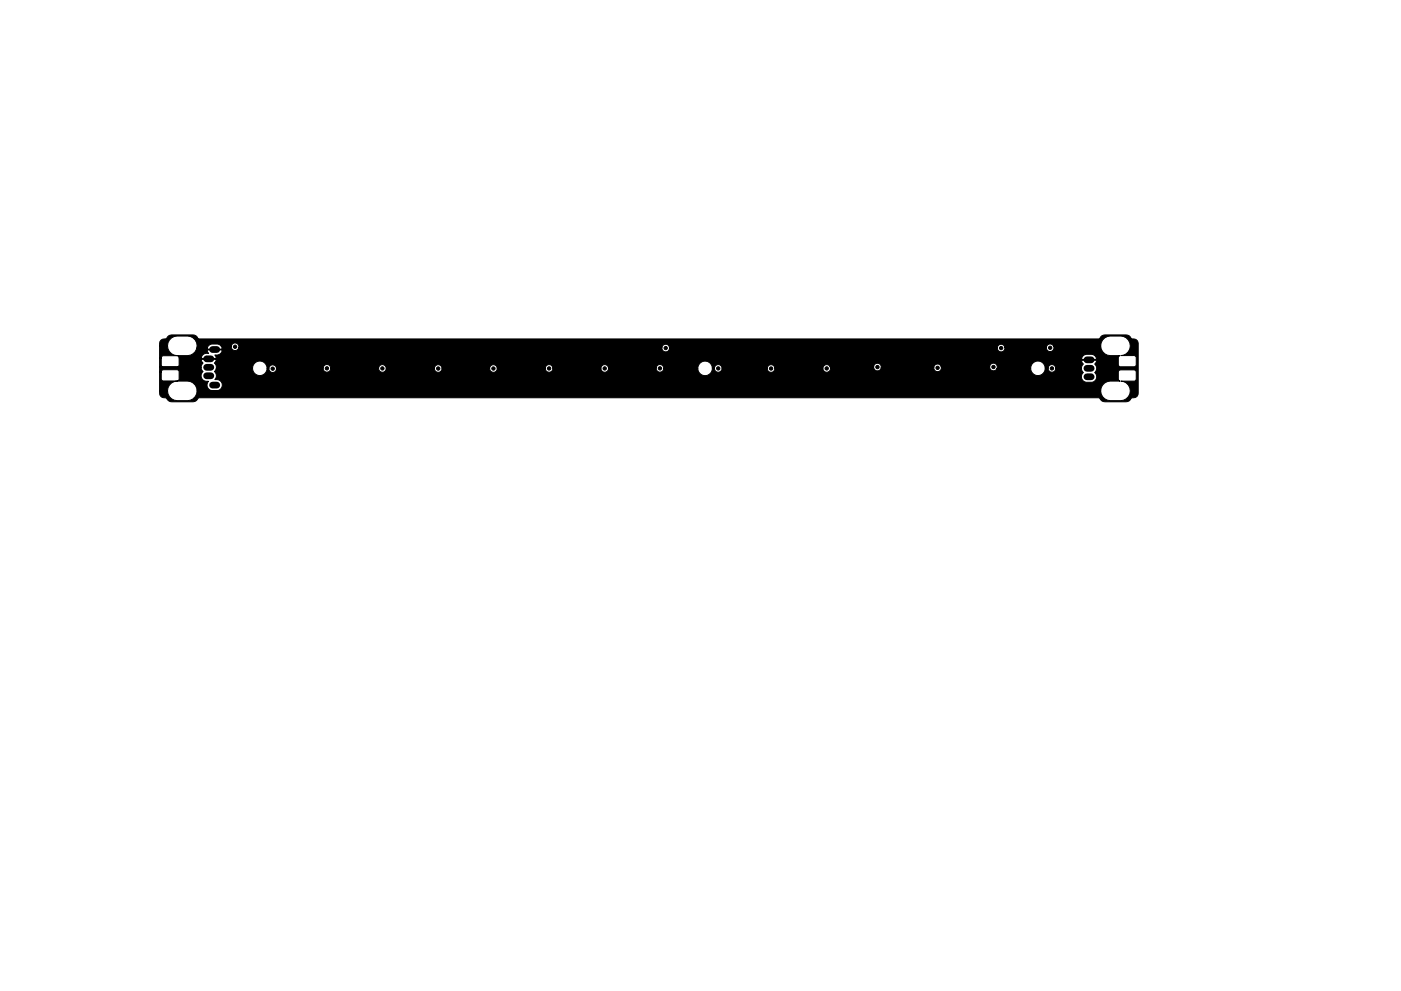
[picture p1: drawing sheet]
<svg xmlns="http://www.w3.org/2000/svg" width="420mm" height="297mm" viewBox="0 0 420 297" stroke-linecap="round" stroke-linejoin="round" font-family="sans-serif">
<path d="M62 112.6h1.2M62 110.1h1.2M62 107.6h1.2M63.7 115.4h1.3M63.7 104.8h1.3M326 112.9h1.2M326 110.4h1.2M326 107.9h1.2" fill="none" stroke="#000" stroke-width="2"/>
<g fill="#000" stroke="#000" stroke-width=".3">
<path d="M48.1 102.1l.7-.4 .9-.1 .4-.3a1.54 1.54 0 0 1 1.4-.9h6.3l1 .3 .6 .7 .5 .2h269.4l.6-.3a1.52 1.52 0 0 1 1.5-.9h6.3l1 .3 .6 .7 .4 .2a1.52 1.52 0 0 1 1.7 1.4l-.1 15.3a1.97 1.97 0 0 1-1.7 .9l-.5 .4a1.58 1.58 0 0 1-1.4 .8h-6.3l-1-.3-.6-.7-.5-.2h-269.4l-.6 .4a1.53 1.53 0 0 1-1.5 .8h-6.3l-1-.3-.6-.7-.4-.2a1.54 1.54 0 0 1-1.6-2.1h2.3l.2 1 .9 1.3 .9 .5 1 .2h3l1-.2 1.4-1 .5-1.8h271l.5 1.8 1.4 1 1 .2h3l1-.2 .8-.4 1-1.3 .2-1-.2-.9-.4-.9-.8-.7-1.4-.5h4l.4-.3 .2-.3-.1-2.2-.2-.4-4.7-.1-.4 .5v2.2l.5 .6h-2.9l-1 .2-1.3 1-.6 1.7h-271l-.2-.9-.9-1.3-.9-.5-1-.2-3.9 .2-1.4 1-.6 1.7h-2.3v-5.6h.5v2.1l.4 .5 4.4 .1 .3-.2 .2-.5v-2.1l-.3-.5-4.5-.1-.4 .3-.1 .4h-.5v-1.4h12.4l.5 1.4a1.72 1.72 0 0 0-.2 2.1 1.72 1.72 0 0 0 1.9 .7 1.65 1.65 0 0 0-.3 1.7 1.65 1.65 0 0 0 1.5 1.1h1.6a1.7 1.7 0 0 0 1.3-2.2 1.7 1.7 0 0 0-2.2-1.1 1.64 1.64 0 0 0-.1-2.4l.6-1h10.8l.1 .5a2.18 2.18 0 0 0 2.3 1.7 2.18 2.18 0 0 0 2-2.2h.6v.2a1.14 1.14 0 0 0 1.2 1 1.14 1.14 0 0 0 1-1.3h14v.2a1.14 1.14 0 0 0 1.2 1 1.14 1.14 0 0 0 1.1-1.2h14.3v.2a1.14 1.14 0 0 0 1.3 1.1 1.14 1.14 0 0 0 1-1.3h14.5v.3a1.14 1.14 0 0 0 1.2 1 1.14 1.14 0 0 0 1.1-1.3h14.2v.3a1.14 1.14 0 0 0 1.3 1 1.14 1.14 0 0 0 1-1.3h14.4v.2a1.14 1.14 0 0 0 1.3 1.1 1.14 1.14 0 0 0 1-1.3h14.4v.2a1.14 1.14 0 0 0 1.3 1.1 1.14 1.14 0 0 0 1-1.3h14.3v.2a1.14 1.14 0 0 0 1.2 1 1.14 1.14 0 0 0 1.1-1.1h10.2v.5a2.18 2.18 0 0 0 2.4 1.7 2.18 2.18 0 0 0 1.9-2.3h.7v.2a1.14 1.14 0 0 0 1.2 1.1 1.14 1.14 0 0 0 1-1.3h13.6v.3a1.14 1.14 0 0 0 1.3 1 1.14 1.14 0 0 0 1-1.3h14.4v.2a1.14 1.14 0 0 0 1.4 1 1.14 1.14 0 0 0 .7-1.6h13.1v.2a1.14 1.14 0 0 0 1.1 1.1 1.14 1.14 0 0 0 1.2-1.1h15.7v.3a1.14 1.14 0 0 0 1.4 1 1.14 1.14 0 0 0 .9-1.5h14.5v.2a1.14 1.14 0 0 0 1 1 1.14 1.14 0 0 0 1.2-.7h10.1v.5a2.18 2.18 0 0 0 2.4 1.7 2.18 2.18 0 0 0 2-2.3h.8v.2a1.14 1.14 0 0 0 1.2 1.1 1.14 1.14 0 0 0 1.1-1.2h7.7l.1 .6 .5 .7a1.65 1.65 0 0 0-.5 1.8 1.65 1.65 0 0 0 1.5 1.1h1.7a1.65 1.65 0 0 0 1.2-1.3 1.65 1.65 0 0 0-.5-1.6 1.64 1.64 0 0 0 0-2.6l.5-.7-.1-.4h-4.2l-.1 .4 .5 .7-.5 .7-.1 .6-7.7-.1a1.14 1.14 0 0 0-1.1-1 1.14 1.14 0 0 0-1.2 1h-.8l-.1-.4a2.18 2.18 0 0 0-2.4-1.7 2.18 2.18 0 0 0-1.9 2.2l-10.1-.1a1.14 1.14 0 0 0-.8-1.4 1.14 1.14 0 0 0-1.4 1h-14.5l-.1-.2a1.14 1.14 0 0 0-1.2-.6 1.14 1.14 0 0 0-1 1h-15.7a1.14 1.14 0 0 0-1-1.2 1.14 1.14 0 0 0-1.3 1h-13.1a1.14 1.14 0 0 0-1.2-.6 1.14 1.14 0 0 0-.9 1h-14.4l-.1-.2a1.14 1.14 0 0 0-1.2-.8 1.14 1.14 0 0 0-1 1h-13.6a1.14 1.14 0 0 0-1.1-1 1.14 1.14 0 0 0-1.1 1h-.7v-.4a2.18 2.18 0 0 0-2.4-1.6 2.18 2.18 0 0 0-1.9 2.1h-10.2v-.1a1.14 1.14 0 0 0-1.2-1 1.14 1.14 0 0 0-1.1 1h-14.3l-.1-.2a1.14 1.14 0 0 0-1.2-.8 1.14 1.14 0 0 0-1 1h-14.4v-.2a1.14 1.14 0 0 0-1.2-.8 1.14 1.14 0 0 0-1.1 1h-14.4v-.2a1.14 1.14 0 0 0-1.2-.8 1.14 1.14 0 0 0-1.1 1h-14.2l-.1-.2a1.14 1.14 0 0 0-1.2-.8 1.14 1.14 0 0 0-1 1h-14.5a1.14 1.14 0 0 0-1.1-1 1.14 1.14 0 0 0-1.2 1h-14.3a1.14 1.14 0 0 0-1.2-1 1.14 1.14 0 0 0-1.1 1l-14-.1a1.14 1.14 0 0 0-1.2-.8 1.14 1.14 0 0 0-1 1l-.6-.1a2.18 2.18 0 0 0-2.2-2.1 2.18 2.18 0 0 0-2.2 2.2h-10.8l-.1-.9-.5-.7 .5-.7-.1-.4h-4.2l-.1 .4 .5 .7-.5 .7-.1 .6h-12.4v-2.8h.5v2.1l.3 .5 .3 .1 4.4-.1 .3-.5v-1.9h270.7l.1 .2h4.2a1.34 1.34 0 0 0-1.3-1.5 2.88 2.88 0 0 0-2.5 .4l-.5 .9h-270.7v-.3h6.7l.1 .2h4.2l.1-.4-.4-.6h.7a1.34 1.34 0 0 0 1.4-1.5h-4.2l-.1 .4 .4 .6a1.78 1.78 0 0 0-2.2 1.3h-6.7l-.5-.6h-4.2l-.4 .2-.2 .5h-.5v-3.7h2.3l.2 1 .9 1.3 .9 .5 1 .2 3.9-.2 1.4-1 .5-1 7.5 .2 .1-.2-.2-.6h3a1.14 1.14 0 0 0 .9 1.3 1.14 1.14 0 0 0 1.3-.9h126.9v.2a1.14 1.14 0 0 0 1.3 1.1 1.14 1.14 0 0 0 1-1.3h98.3v.2a1.14 1.14 0 0 0 1.3 1.1 1.14 1.14 0 0 0 .9-1.4h12.5v.3a1.14 1.14 0 0 0 1.5 .9 1.14 1.14 0 0 0 .6-1.7h14.2l.5 1.7 .8 .8 1.6 .5h2.9l-.5 .7v2.1l.3 .4 4.4 .1 .5-.2 .1-.3 .1-2.1-.3-.6-4.3-.1 1.4-.5 .7-.6 .5-.9 .2-.9-.2-.9-.4-.8-.6-.7-.9-.4h-4.8l-1.4 1-.6 1.7-14.3-.1a1.14 1.14 0 0 0-1.2-.3 1.14 1.14 0 0 0-.8 .9l-12.5-.1a1.14 1.14 0 0 0-1.2-.8 1.14 1.14 0 0 0-1 1h-98.3l-.1-.2a1.14 1.14 0 0 0-1.2-.8 1.14 1.14 0 0 0-1 1h-126.9v-.2a1.14 1.14 0 0 0-1-1.2 1.14 1.14 0 0 0-1.2 1h-3l-.6-.5-.7-.2a2.88 2.88 0 0 0-2.4 .4l-.6 .9h-3.1v-1.6l-.5-.9-.7-.7-1.6-.5-4 .2-1.4 1.1-.6 1.6h-2.3z"/>
<circle cx="70.5" cy="103.9" r=".5"/>
<circle cx="74.9" cy="115.4" r=".5"/>
<circle cx="74.9" cy="110.3" r=".5"/>
<circle cx="81.8" cy="110.5" r=".5"/>
<circle cx="87.2" cy="110.4" r=".5"/>
<circle cx="98" cy="110.4" r=".5"/>
<circle cx="103.7" cy="110.4" r=".5"/>
<circle cx="114.7" cy="110.4" r=".5"/>
<circle cx="120.2" cy="110.4" r=".5"/>
<circle cx="131.4" cy="110.5" r=".5"/>
<circle cx="136.7" cy="110.4" r=".5"/>
<circle cx="148" cy="110.5" r=".5"/>
<circle cx="153.7" cy="110.4" r=".5"/>
<circle cx="164.7" cy="110.4" r=".5"/>
<circle cx="170.2" cy="110.4" r=".5"/>
<circle cx="181.4" cy="110.4" r=".5"/>
<circle cx="186.7" cy="110.4" r=".5"/>
<circle cx="197.9" cy="110.4" r=".5"/>
<circle cx="199.6" cy="104.3" r=".5"/>
<circle cx="205.2" cy="104.1" r=".5"/>
<circle cx="207.3" cy="110.4" r=".5"/>
<circle cx="215.4" cy="110.4" r=".5"/>
<circle cx="220.3" cy="110.4" r=".5"/>
<circle cx="231.2" cy="110.5" r=".5"/>
<circle cx="236.8" cy="110.4" r=".5"/>
<circle cx="247.9" cy="110.4" r=".5"/>
<circle cx="253.5" cy="110.4" r=".5"/>
<circle cx="263.1" cy="110" r=".5"/>
<circle cx="270.3" cy="110" r=".5"/>
<circle cx="281.2" cy="110.3" r=".5"/>
<circle cx="287" cy="110.5" r=".5"/>
<circle cx="297.9" cy="110" r=".5"/>
<circle cx="300.2" cy="104.3" r=".5"/>
<circle cx="305.8" cy="104.3" r=".5"/>
<circle cx="307.1" cy="109.9" r=".5"/>
<circle cx="314.9" cy="104.2" r=".5"/>
<circle cx="315.5" cy="110.4" r=".5"/>
<circle cx="321.3" cy="104.1" r=".5"/>
</g>
</svg>
